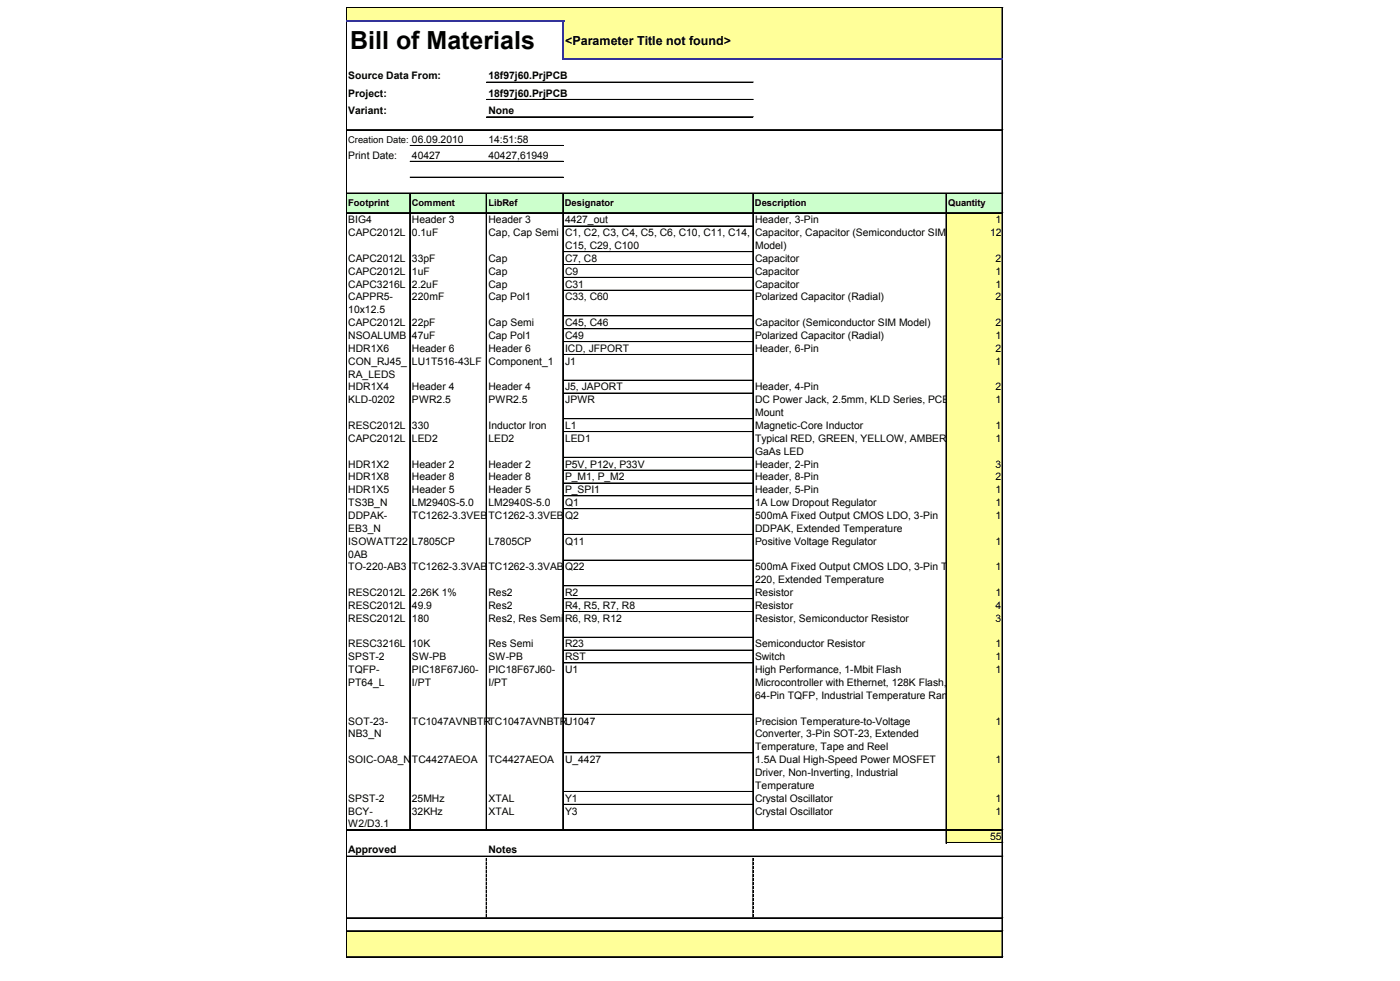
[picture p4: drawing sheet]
<svg xmlns="http://www.w3.org/2000/svg" width="284mm" height="199mm" viewBox="0 0 284 199" stroke-linecap="round" stroke-linejoin="round" font-family="sans-serif">
<defs><g id="words">
<text font-size="5.1" x="71" y="10">Bill of Materials</text>
<text font-size="2.5" x="114.7" y="9">&lt;Parameter Title not found&gt;</text>
<g font-size="2.1">
<text x="70.7" y="16.1">Source Data From:</text>
<text x="99.1" y="16.1">18f97j60.PrjPCB</text>
<text x="70.7" y="19.6">Project:</text>
<text x="70.7" y="23.1">Variant:</text>
<text x="99.1" y="19.6">18f97j60.PrjPCB</text>
<text x="99.1" y="23.1">None</text>
<text x="99.1" y="29">14:51:58</text>
<text x="70.7" y="32.2">Print Date:</text>
<text x="83.6" y="32.2">40427</text>
<text x="99.1" y="32.2">40427,61949</text>
<text x="70.7" y="45.3">BIG4</text>
<text x="70.7" y="47.9">CAPC2012L</text>
<text x="83.6" y="45.3">Header 3</text>
<text x="83.6" y="47.9">0.1uF</text>
<text x="99.1" y="45.3">Header 3</text>
<text x="99.1" y="47.9">Cap, Cap Semi</text>
<text x="114.6" y="45.3">4427_out</text>
<text x="114.6" y="47.9">C1, C2, C3, C4, C5, C6, C10, C11, C14,</text>
<text x="153.2" y="45.3">Header, 3-Pin</text>
<text x="153.2" y="47.9">Capacitor, Capacitor (Semiconductor SIM</text>
<text x="200.9" y="47.9">12</text>
<text x="201.9" y="45.3">1</text>
<text x="70.7" y="53.1">CAPC2012L</text>
<text x="83.6" y="53.1">33pF</text>
<text x="99.1" y="53.1">Cap</text>
<text x="114.6" y="50.5">C15, C29, C100</text>
<text x="114.6" y="53.1">C7, C8</text>
<text x="153.2" y="50.5">Model)</text>
<text x="153.2" y="53.1">Capacitor</text>
<text x="201.9" y="53.1">2</text>
<text x="70.7" y="55.7">CAPC2012L</text>
<text x="70.7" y="58.3">CAPC3216L</text>
<text x="83.6" y="55.7">1uF</text>
<text x="83.6" y="58.3">2.2uF</text>
<text x="99.1" y="55.7">Cap</text>
<text x="99.1" y="58.3">Cap</text>
<text x="114.6" y="55.7">C9</text>
<text x="114.6" y="58.3">C31</text>
<text x="153.2" y="55.7">Capacitor</text>
<text x="153.2" y="58.3">Capacitor</text>
<text x="201.9" y="55.7">1</text>
<text x="201.9" y="58.3">1</text>
<text x="70.7" y="60.9">CAPPR5-</text>
<text x="70.7" y="63.5">10x12.5</text>
<text x="83.6" y="60.9">220mF</text>
<text x="99.1" y="60.9">Cap Pol1</text>
<text x="114.6" y="60.9">C33, C60</text>
<text x="153.2" y="60.9">Polarized Capacitor (Radial)</text>
<text x="201.9" y="60.9">2</text>
<text x="70.7" y="66.2">CAPC2012L</text>
<text x="70.7" y="68.8">NSOALUMB</text>
<text x="70.7" y="71.4">HDR1X6</text>
<text x="83.6" y="66.2">22pF</text>
<text x="83.6" y="68.8">47uF</text>
<text x="83.6" y="71.4">Header 6</text>
<text x="99.1" y="66.2">Cap Semi</text>
<text x="99.1" y="68.8">Cap Pol1</text>
<text x="99.1" y="71.4">Header 6</text>
<text x="114.6" y="66.2">C45, C46</text>
<text x="114.6" y="68.8">C49</text>
<text x="114.6" y="71.4">ICD, JFPORT</text>
<text x="153.2" y="66.2">Capacitor (Semiconductor SIM Model)</text>
<text x="153.2" y="68.8">Polarized Capacitor (Radial)</text>
<text x="153.2" y="71.4">Header, 6-Pin</text>
<text x="201.9" y="66.2">2</text>
<text x="201.9" y="68.8">1</text>
<text x="201.9" y="71.4">2</text>
<text x="70.7" y="74">CON_RJ45_</text>
<text x="70.7" y="76.6">RA_LEDS</text>
<text x="83.6" y="74">LU1T516-43LF</text>
<text x="99.1" y="74">Component_1</text>
<text x="114.6" y="74">J1</text>
<text x="201.9" y="74">1</text>
<text x="70.7" y="79.2">HDR1X4</text>
<text x="70.7" y="81.8">KLD-0202</text>
<text x="83.6" y="79.2">Header 4</text>
<text x="83.6" y="81.8">PWR2.5</text>
<text x="99.1" y="79.2">Header 4</text>
<text x="99.1" y="81.8">PWR2.5</text>
<text x="114.6" y="79.2">J5, JAPORT</text>
<text x="114.6" y="81.8">JPWR</text>
<text x="153.2" y="79.2">Header, 4-Pin</text>
<text x="153.2" y="81.8">DC Power Jack, 2.5mm, KLD Series, PCB</text>
<text x="201.9" y="79.2">2</text>
<text x="201.9" y="81.8">1</text>
<text x="70.7" y="87">RESC2012L</text>
<text x="70.7" y="89.6">CAPC2012L</text>
<text x="83.6" y="87">330</text>
<text x="83.6" y="89.6">LED2</text>
<text x="99.1" y="87">Inductor Iron</text>
<text x="99.1" y="89.6">LED2</text>
<text x="114.6" y="87">L1</text>
<text x="114.6" y="89.6">LED1</text>
<text x="153.2" y="84.4">Mount</text>
<text x="153.2" y="87">Magnetic-Core Inductor</text>
<text x="153.2" y="89.6">Typical RED, GREEN, YELLOW, AMBER</text>
<text x="201.9" y="87">1</text>
<text x="201.9" y="89.6">1</text>
<text x="70.7" y="94.8">HDR1X2</text>
<text x="83.6" y="94.8">Header 2</text>
<text x="99.1" y="94.8">Header 2</text>
<text x="114.6" y="94.8">P5V, P12v, P33V</text>
<text x="153.2" y="92.2">GaAs LED</text>
<text x="153.2" y="94.8">Header, 2-Pin</text>
<text x="201.9" y="94.8">3</text>
<text x="70.7" y="97.4">HDR1X8</text>
<text x="70.7" y="100">HDR1X5</text>
<text x="83.6" y="97.4">Header 8</text>
<text x="83.6" y="100">Header 5</text>
<text x="99.1" y="97.4">Header 8</text>
<text x="99.1" y="100">Header 5</text>
<text x="114.6" y="97.4">P_M1, P_M2</text>
<text x="114.6" y="100">P_SPI1</text>
<text x="153.2" y="97.4">Header, 8-Pin</text>
<text x="153.2" y="100">Header, 5-Pin</text>
<text x="201.9" y="97.4">2</text>
<text x="201.9" y="100">1</text>
<text x="70.7" y="102.6">TS3B_N</text>
<text x="70.7" y="105.3">DDPAK-</text>
<text x="70.7" y="107.9">EB3_N</text>
<text x="83.6" y="102.6">LM2940S-5.0</text>
<text x="83.6" y="105.3">TC1262-3.3VEB</text>
<text x="99.1" y="102.6">LM2940S-5.0</text>
<text x="99.1" y="105.3">TC1262-3.3VEB</text>
<text x="114.6" y="102.6">Q1</text>
<text x="114.6" y="105.3">Q2</text>
<text x="153.2" y="102.6">1A Low Dropout Regulator</text>
<text x="153.2" y="105.3">500mA Fixed Output CMOS LDO, 3-Pin</text>
<text x="153.2" y="107.9">DDPAK, Extended Temperature</text>
<text x="201.9" y="102.6">1</text>
<text x="201.9" y="105.3">1</text>
<text x="70.7" y="110.5">ISOWATT22</text>
<text x="70.7" y="113.1">0AB</text>
<text x="83.6" y="110.5">L7805CP</text>
<text x="99.1" y="110.5">L7805CP</text>
<text x="114.6" y="110.5">Q11</text>
<text x="153.2" y="110.5">Positive Voltage Regulator</text>
<text x="201.9" y="110.5">1</text>
<text x="70.7" y="115.7">TO-220-AB3</text>
<text x="83.6" y="115.7">TC1262-3.3VAB</text>
<text x="99.1" y="115.7">TC1262-3.3VAB</text>
<text x="114.6" y="115.7">Q22</text>
<text x="153.2" y="115.7">500mA Fixed Output CMOS LDO, 3-Pin T</text>
<text x="153.2" y="118.3">220, Extended Temperature</text>
<text x="192.2" y="115.7">O-</text>
<text x="201.9" y="115.7">1</text>
<text x="70.7" y="120.9">RESC2012L</text>
<text x="70.7" y="123.5">RESC2012L</text>
<text x="83.6" y="120.9">2.26K 1%</text>
<text x="83.6" y="123.5">49.9</text>
<text x="99.1" y="120.9">Res2</text>
<text x="99.1" y="123.5">Res2</text>
<text x="114.6" y="120.9">R2</text>
<text x="114.6" y="123.5">R4, R5, R7, R8</text>
<text x="153.2" y="120.9">Resistor</text>
<text x="153.2" y="123.5">Resistor</text>
<text x="201.9" y="120.9">1</text>
<text x="201.9" y="123.5">4</text>
<text x="70.7" y="126.1">RESC2012L</text>
<text x="70.7" y="131.3">RESC3216L</text>
<text x="83.6" y="126.1">180</text>
<text x="83.6" y="131.3">10K</text>
<text x="99.1" y="126.1">Res2, Res Semi</text>
<text x="99.1" y="131.3">Res Semi</text>
<text x="114.6" y="126.1">R6, R9, R12</text>
<text x="114.6" y="131.3">R23</text>
<text x="153.2" y="126.1">Resistor, Semiconductor Resistor</text>
<text x="153.2" y="131.3">Semiconductor Resistor</text>
<text x="201.9" y="126.1">3</text>
<text x="201.9" y="131.3">1</text>
<text x="70.7" y="133.9">SPST-2</text>
<text x="70.7" y="136.5">TQFP-</text>
<text x="83.6" y="133.9">SW-PB</text>
<text x="83.6" y="136.5">PIC18F67J60-</text>
<text x="99.1" y="133.9">SW-PB</text>
<text x="99.1" y="136.5">PIC18F67J60-</text>
<text x="114.6" y="133.9">RST</text>
<text x="114.6" y="136.5">U1</text>
<text x="153.2" y="133.9">Switch</text>
<text x="153.2" y="136.5">High Performance, 1-Mbit Flash</text>
<text x="201.9" y="133.9">1</text>
<text x="201.9" y="136.5">1</text>
<text x="70.7" y="139.1">PT64_L</text>
<text x="83.6" y="139.1">I/PT</text>
<text x="99.1" y="139.1">I/PT</text>
<text x="153.2" y="139.1">Microcontroller with Ethernet, 128K Flash,</text>
<text x="153.2" y="141.7">64-Pin TQFP, Industrial Temperature Range</text>
<text x="70.7" y="147">SOT-23-</text>
<text x="70.7" y="149.6">NB3_N</text>
<text x="83.6" y="147">TC1047AVNBTRTC1047AVNBTRU1047</text>
<text x="153.2" y="147">Precision Temperature-to-Voltage</text>
<text x="153.2" y="149.6">Converter, 3-Pin SOT-23, Extended</text>
<text x="201.9" y="147">1</text>
<text x="70.7" y="154.8">SOIC-OA8_N</text>
<text x="83.6" y="154.8">TC4427AEOA</text>
<text x="99.1" y="154.8">TC4427AEOA</text>
<text x="114.6" y="154.8">U_4427</text>
<text x="153.2" y="152.2">Temperature, Tape and Reel</text>
<text x="153.2" y="154.8">1.5A Dual High-Speed Power MOSFET</text>
<text x="201.9" y="154.8">1</text>
<text x="153.2" y="157.4">Driver, Non-Inverting, Industrial</text>
<text x="153.2" y="160">Temperature</text>
<text x="70.7" y="162.6">SPST-2</text>
<text x="70.7" y="165.2">BCY-</text>
<text x="70.7" y="167.8">W2/D3.1</text>
<text x="83.6" y="162.6">25MHz</text>
<text x="83.6" y="165.2">32KHz</text>
<text x="99.1" y="162.6">XTAL</text>
<text x="99.1" y="165.2">XTAL</text>
<text x="114.6" y="162.6">Y1</text>
<text x="114.6" y="165.2">Y3</text>
<text x="153.2" y="162.6">Crystal Oscillator</text>
<text x="153.2" y="165.2">Crystal Oscillator</text>
<text x="201.9" y="162.6">1</text>
<text x="201.9" y="165.2">1</text>
<text x="70.7" y="173">Approved</text>
<text x="99.1" y="173">Notes</text>
<text x="200.9" y="170.4">55</text>
</g>
<g font-size="1.9">
<text x="70.6" y="29">Creation Date: 06.09.2010</text>
<text x="70.6" y="41.8">Footprint</text>
<text x="83.5" y="41.8">Comment</text>
<text x="99.1" y="41.8">LibRef</text>
<text x="114.6" y="41.8">Designator</text>
<text x="153.1" y="41.8">Description</text>
<text x="192.3" y="41.8">Quantity</text>
</g>
</g></defs>
<g fill="#ff9">
<path d="M70.3 1.6h133.1v2.8h-133.1z"/>
<path d="M114.2 4.3h89.2v7.7h-89.2z"/>
</g>
<path d="M70.3 39.2h133.1v4h-133.1z" fill="#cfc"/>
<g fill="#ff9">
<path d="M192 43.2h11.4v2.7h-11.4z"/>
<path d="M192 45.8h11.4v5.3h-11.4z"/>
<path d="M192 51h11.4v2.7h-11.4z"/>
<path d="M192 53.6h11.4v2.7h-11.4z"/>
<path d="M192 56.3h11.4v2.6h-11.4z"/>
<path d="M192 58.9h11.4v5.2h-11.4z"/>
<path d="M192 64.1h11.4v2.6h-11.4z"/>
<path d="M192 66.7h11.4v2.6h-11.4z"/>
<path d="M192 69.3h11.4v2.6h-11.4z"/>
<path d="M192 71.9h11.4v5.2h-11.4z"/>
<path d="M192 77.1h11.4v2.6h-11.4z"/>
<path d="M192 79.7h11.4v5.3h-11.4z"/>
<path d="M192 84.9h11.4v2.7h-11.4z"/>
<path d="M192 87.5h11.4v5.3h-11.4z"/>
<path d="M192 92.7h11.4v2.7h-11.4z"/>
<path d="M192 95.4h11.4v2.6h-11.4z"/>
<path d="M192 98h11.4v2.6h-11.4z"/>
<path d="M192 100.6h11.4v2.6h-11.4z"/>
<path d="M192 103.2h11.4v5.2h-11.4z"/>
<path d="M192 108.4h11.4v5.2h-11.4z"/>
<path d="M192 113.6h11.4v5.2h-11.4z"/>
<path d="M192 118.8h11.4v2.6h-11.4z"/>
<path d="M192 121.4h11.4v2.7h-11.4z"/>
<path d="M192 124h11.4v5.3h-11.4z"/>
<path d="M192 129.2h11.4v2.7h-11.4z"/>
<path d="M192 131.8h11.4v2.7h-11.4z"/>
<path d="M192 134.5h11.4v10.4h-11.4z"/>
<path d="M192 144.9h11.4v7.8h-11.4z"/>
<path d="M192 152.7h11.4v7.8h-11.4z"/>
<path d="M192 160.5h11.4v2.7h-11.4z"/>
<path d="M192 163.1h11.4v5.3h-11.4z"/>
<path d="M192 168.3h11.4v2.7h-11.4z"/>
<path d="M70.3 188.9h133.1v5.3h-133.1z"/>
</g>
<g fill="none" stroke="#000" stroke-width=".2">
<path d="M70.2 1.5v2.6M70.2 4.5v189.7M70.3 1.5v2.6M70.3 4.5v189.7M70.4 1.5h133M70.4 1.6h133M98.7 16.6h54.1M98.7 16.7h54.1M203.3 1.7v10.1M203.3 12.2v182M70.4 26.3h133M70.4 26.4h133"/>
<path d="M70.4 39.1h133M70.4 39.2h133M83.1 39.3v129.1M83.2 39.3v129.1M83.2 29.5h31.1M83.2 29.6h31.1M83.2 32.7h31.1M83.2 32.8h31.1M83.2 35.9h31.1M83.2 36h31.1M98.6 39.3v129.1M98.7 39.3v129.1"/>
<path d="M98.7 20.2h54.1M98.7 20.3h54.1M98.7 23.7h54.1M98.7 23.8h54.1M114.1 39.3v129.1M114.2 39.3v129.1M152.7 39.3v129.1M152.8 39.3v129.1M191.9 39.3v131.8M192 39.3v131.8M70.4 43.1h133M70.4 43.2h133"/>
<path d="M114.3 51h38.4M114.3 51.1h38.4M114.3 56.3h38.4M152.7 45.8h-38.4M152.7 53.6l-38.4 .1M152.7 58.9h-38.4M114.3 64.1h38.4M114.3 69.3h38.4M114.3 77.1h38.4M152.7 66.7h-38.4M152.7 71.9h-38.4M152.7 79.7h-38.4"/>
<path d="M114.3 95.4h38.4M152.7 84.9h-38.4M152.7 87.5h-38.4M152.7 92.7l-38.4 .1M152.7 98h-38.4M114.3 108.4h38.4M152.7 100.6h-38.4M152.7 103.2h-38.4M152.7 113.6h-38.4M152.7 118.8h-38.4M114.3 121.4h38.4M114.3 134.5h38.4"/>
<path d="M152.7 124h-38.4M152.7 129.2l-38.4 .1M152.7 131.8l-38.4 .1M152.7 144.9h-38.4M152.7 152.7h-38.4M70.4 168.2h133M70.4 168.3h133M70.4 173.6h133M70.4 173.7h133M98.6 174.1v.6M98.6 174.9v.6M98.6 175.7v.6"/>
<path d="M98.6 176.5v.6M98.6 177.3v.6M98.6 178.1v.6M98.6 178.9v.7M98.6 179.8v.6M114.3 160.5h38.4M152.7 174.1v.6M152.7 174.9v.6M152.7 175.7v.6M152.7 176.5v.6M152.7 177.3v.6M152.7 178.1v.6"/>
<path d="M152.7 178.9v.7M152.7 179.8v.6M152.7 163.1h-38.4M192.1 170.8h11.3M192.1 170.9h11.3M70.4 186.1h133M70.4 186.2h133M70.4 188.8h133M70.4 188.9h133M70.4 194h133M70.4 194.1h133M98.6 180.6v.6"/>
<path d="M98.6 181.4v.6M98.6 182.2v.6M98.6 183v.6M98.6 183.8v.6M98.6 184.6v.6M98.6 185.4v.6M152.7 180.6v.6M152.7 181.4v.6M152.7 182.2v.6M152.7 183v.6M152.7 183.8v.6M152.7 184.6v.6"/>
<path d="M152.7 185.4v.6"/>
</g>
<path d="M114.2 4.5v7.7" fill="none" stroke="#339" stroke-width=".37"/>
<g fill="#000">
<path d="M98.6 174.1h.2v.6h-.2zM98.6 174.9h.2v.6h-.2zM98.6 175.7h.2v.6h-.2zM98.6 176.5h.2v.6h-.2zM98.6 177.3h.2v.6h-.2zM98.6 178.1h.2v.6h-.2zM98.6 178.9h.2v.7h-.2zM98.6 179.8h.2v.6h-.2zM152.7 174.1h.2v.6h-.2zM152.7 174.9h.2v.6h-.2zM152.7 175.7h.2v.6h-.2zM152.7 176.5h.2v.6h-.2z"/>
<path d="M152.7 177.3h.2v.6h-.2zM152.7 178.1h.2v.6h-.2zM152.7 178.9h.2v.7h-.2zM152.7 179.8h.2v.6h-.2zM98.6 180.6h.2v.6h-.2zM98.6 181.4h.2v.6h-.2zM98.6 182.2h.2v.6h-.2zM98.6 183h.2v.6h-.2zM98.6 183.8h.2v.6h-.2zM98.6 184.6h.2v.6h-.2zM98.6 185.4h.2v.6h-.2zM152.7 180.6h.2v.6h-.2z"/>
<path d="M152.7 181.4h.2v.6h-.2zM152.7 182.2h.2v.6h-.2zM152.7 183h.2v.6h-.2zM152.7 183.8h.2v.6h-.2zM152.7 184.6h.2v.6h-.2zM152.7 185.4h.2v.6h-.2z"/>
</g>
<path d="M70.2 4.3h44.2M114.4 12h89" fill="none" stroke="#339" stroke-width=".4"/>
<use href="#words"/>
</svg>
